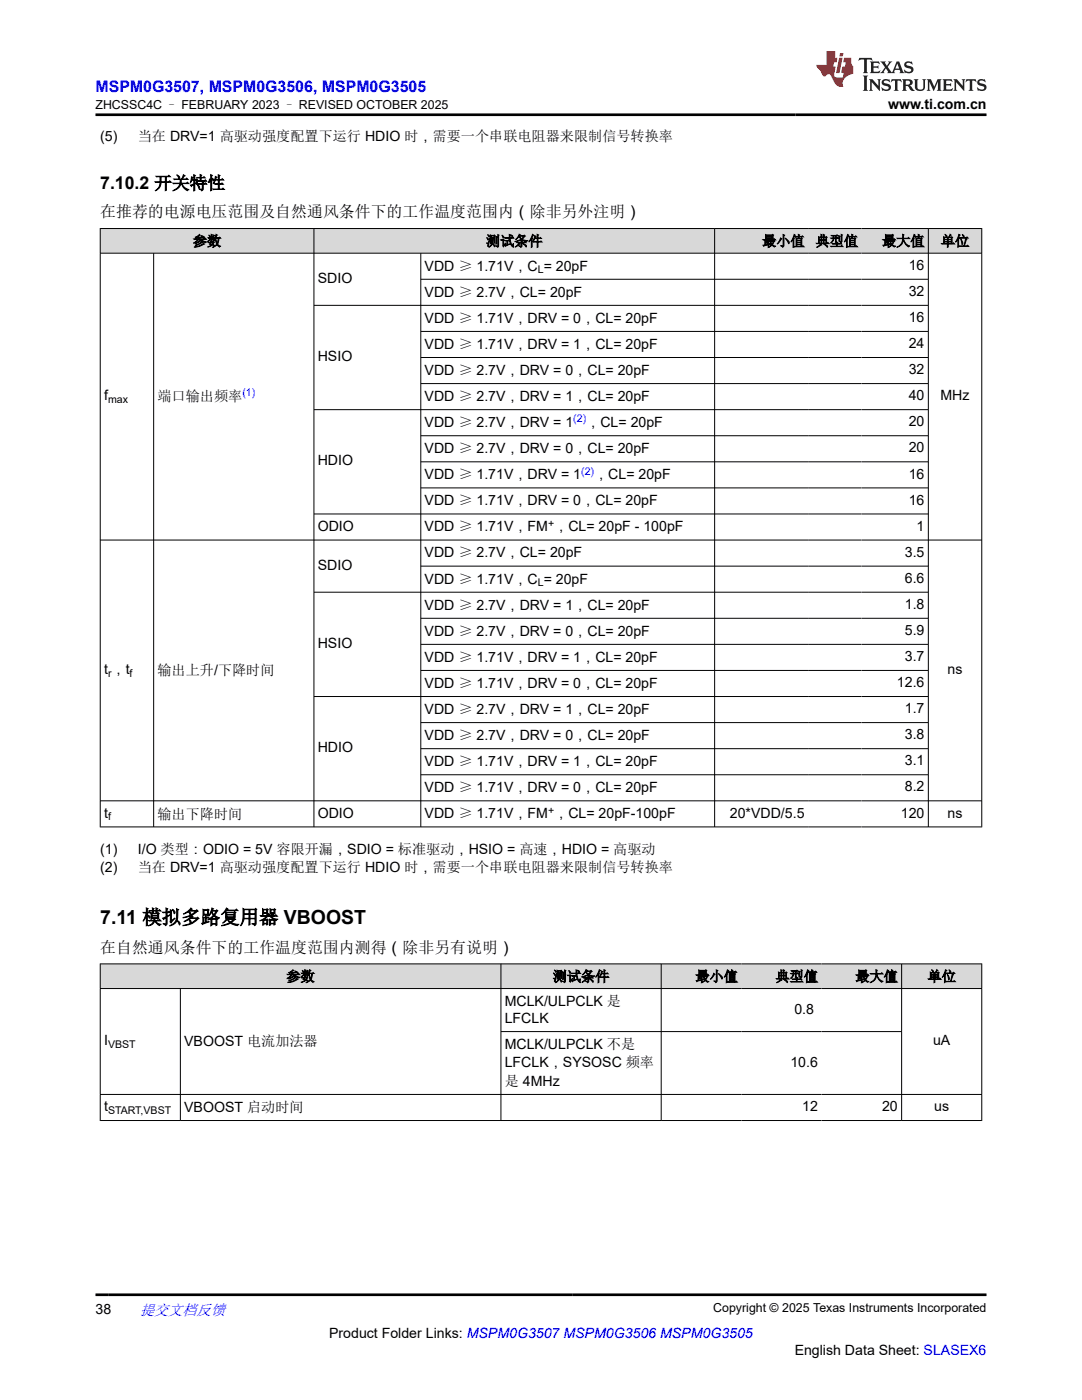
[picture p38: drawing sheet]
<svg xmlns="http://www.w3.org/2000/svg" width="216mm" height="279mm" viewBox="0 0 216 279" stroke-linecap="round" stroke-linejoin="round" font-family="sans-serif">
<defs><g id="words">
<text font-size="3.9" x="20" y="184.4">7.11 模拟多路复用器 VBOOST</text>
<text font-size="3.5" x="20" y="37.7">7.10.2 开关特性</text>
<text font-size="3.2" fill="#00f" x="19" y="18.3">MSPM0G3507, MSPM0G3506, MSPM0G3505</text>
<g font-size="3.2">
<text x="20" y="43.4">在推荐的电源电压范围及自然通风条件下的工作温度范围内（除非另外注明）</text>
<text x="20" y="190.2">在自然通风条件下的工作温度范围内测得（除非另有说明）</text>
</g>
<text font-size="3" fill="#00f" x="27.9" y="262.4">提交文档反馈</text>
<g font-size="2.8">
<text x="177.2" y="21.7">www.ti.com.cn</text>
<text x="20" y="28.1">(5)</text>
<text x="27.5" y="28.1">当在 DRV=1 高驱动强度配置下运行 HDIO 时，需要一个串联电阻器来限制信号转换率</text>
<text x="38.5" y="49.1">参数</text>
<text x="97" y="49.1">测试条件</text>
<text x="152.1" y="49.1">最小值</text>
<text x="162.7" y="49.1">典型值</text>
<text x="176" y="49.1">最大值</text>
<text x="181.3" y="53.9">16</text>
<text x="187.7" y="49.1">单位</text>
<text x="63.4" y="56.5">SDIO</text>
<text x="84.7" y="59.2">VDD ≥ 2.7V，CL= 20pF</text>
<text x="84.7" y="54">VDD ≥ 1.71V，C = 20pF</text>
<text x="181.3" y="59.1">32</text>
<text x="84.7" y="64.4">VDD ≥ 1.71V，DRV = 0，CL= 20pF</text>
<text x="181.3" y="64.3">16</text>
<text x="84.7" y="69.6">VDD ≥ 1.71V，DRV = 1，CL= 20pF</text>
<text x="181.3" y="69.5">24</text>
<text x="63.4" y="72.1">HSIO</text>
<text x="84.7" y="74.8">VDD ≥ 2.7V，DRV = 0，CL= 20pF</text>
<text x="181.3" y="74.7">32</text>
<text x="20.8" y="79.9">f</text>
<text x="31.4" y="80">端口输出频率</text>
<text x="84.7" y="80">VDD ≥ 2.7V，DRV = 1，CL= 20pF</text>
<text x="181.3" y="79.9">40</text>
<text x="187.7" y="79.9">MHz</text>
<text x="84.7" y="85.2">VDD ≥ 2.7V，DRV = 1</text>
<text x="117" y="85.2">，CL= 20pF</text>
<text x="181.3" y="85.1">20</text>
<text x="63.4" y="92.9">HDIO</text>
<text x="84.7" y="90.4">VDD ≥ 2.7V，DRV = 0，CL= 20pF</text>
<text x="84.7" y="95.6">VDD ≥ 1.71V，DRV = 1</text>
<text x="118.6" y="95.6">，CL= 20pF</text>
<text x="181.3" y="90.3">20</text>
<text x="181.3" y="95.5">16</text>
<text x="84.7" y="100.8">VDD ≥ 1.71V，DRV = 0，CL= 20pF</text>
<text x="181.3" y="100.7">16</text>
<text x="63.4" y="105.9">ODIO</text>
<text x="84.7" y="106">VDD ≥ 1.71V，FM ，CL= 20pF - 100pF</text>
<text x="182.9" y="105.9">1</text>
<text x="63.4" y="113.7">SDIO</text>
<text x="84.7" y="111.3">VDD ≥ 2.7V，CL= 20pF</text>
<text x="180.5" y="111.1">3.5</text>
<text x="84.7" y="116.5">VDD ≥ 1.71V，C = 20pF</text>
<text x="180.5" y="116.3">6.6</text>
<text x="84.7" y="121.7">VDD ≥ 2.7V，DRV = 1，CL= 20pF</text>
<text x="180.5" y="121.5">1.8</text>
<text x="63.4" y="129.3">HSIO</text>
<text x="84.7" y="126.9">VDD ≥ 2.7V，DRV = 0，CL= 20pF</text>
<text x="180.5" y="126.7">5.9</text>
<text x="180.5" y="131.9">3.7</text>
<text x="20.8" y="134.5">t ，t</text>
<text x="31.4" y="134.7">输出上升/下降时间</text>
<text x="84.7" y="132.1">VDD ≥ 1.71V，DRV = 1，CL= 20pF</text>
<text x="84.7" y="137.3">VDD ≥ 1.71V，DRV = 0，CL= 20pF</text>
<text x="179" y="137.1">12.6</text>
<text x="189.1" y="134.5">ns</text>
<text x="84.7" y="142.5">VDD ≥ 2.7V，DRV = 1，CL= 20pF</text>
<text x="180.5" y="142.3">1.7</text>
<text x="84.7" y="147.7">VDD ≥ 2.7V，DRV = 0，CL= 20pF</text>
<text x="180.5" y="147.5">3.8</text>
<text x="63.4" y="150.1">HDIO</text>
<text x="84.7" y="152.9">VDD ≥ 1.71V，DRV = 1，CL= 20pF</text>
<text x="180.5" y="152.7">3.1</text>
<text x="84.7" y="158.1">VDD ≥ 1.71V，DRV = 0，CL= 20pF</text>
<text x="180.5" y="158">8.2</text>
<text x="20.8" y="163.2">t</text>
<text x="31.4" y="163.4">输出下降时间</text>
<text x="63.4" y="163.2">ODIO</text>
<text x="84.7" y="163.3">VDD ≥ 1.71V，FM ，CL= 20pF-100pF</text>
<text x="145.6" y="163.2">20*VDD/5.5</text>
<text x="179.8" y="163.2">120</text>
<text x="189.1" y="163.2">ns</text>
<text x="20" y="170.4">(1)</text>
<text x="27.5" y="170.4">I/O 类型：ODIO = 5V 容限开漏，SDIO = 标准驱动，HSIO = 高速，HDIO = 高驱动</text>
<text x="20" y="174.1">(2)</text>
<text x="27.5" y="174.1">当在 DRV=1 高驱动强度配置下运行 HDIO 时，需要一个串联电阻器来限制信号转换率</text>
<text x="57.2" y="195.8">参数</text>
<text x="110.3" y="195.8">测试条件</text>
<text x="138.8" y="195.8">最小值</text>
<text x="154.7" y="195.8">典型值</text>
<text x="170.7" y="195.8">最大值</text>
<text x="185.1" y="195.8">单位</text>
<text x="100.7" y="200.8">MCLK/ULPCLK 是</text>
<text x="158.5" y="202.3">0.8</text>
<text x="20.8" y="208.6">I</text>
<text x="36.8" y="208.7">VBOOST 电流加法器</text>
<text x="100.7" y="204.1">LFCLK</text>
<text x="100.7" y="209.4">MCLK/ULPCLK 不是</text>
<text x="186.2" y="208.6">uA</text>
<text x="100.7" y="213">LFCLK，SYSOSC 频率</text>
<text x="157.7" y="212.9">10.6</text>
<text x="20.8" y="221.8">t</text>
<text x="36.8" y="221.9">VBOOST 启动时间</text>
<text x="100.7" y="216.7">是 4MHz</text>
<text x="160.1" y="221.8">12</text>
<text x="176" y="221.8">20</text>
<text x="186.4" y="221.8">us</text>
<text x="19" y="262.1">38</text>
<text x="65.7" y="266.9">Product Folder Links: MSPM0G3507 MSPM0G3506 MSPM0G3505</text>
<text x="158.6" y="270.3">English Data Sheet: SLASEX6</text>
</g>
<g font-size="2.5">
<text x="19" y="21.8">ZHCSSC4C – FEBRUARY 2023 – REVISED OCTOBER 2025</text>
<text x="142.3" y="261.8">Copyright © 2025 Texas Instruments Incorporated</text>
</g>
<g font-size="2.1">
<text x="107.3" y="54.6">L</text>
<text x="21.6" y="80.4">max</text>
<text x="109.4" y="105.1">+</text>
<text x="107.3" y="117">L</text>
<text x="21.6" y="135.1">r</text>
<text x="25.9" y="135.1">f</text>
<text x="21.6" y="163.7">f</text>
<text x="109.4" y="162.4">+</text>
<text x="21.6" y="209.1">VBST</text>
<text x="21.6" y="222.3">START,VBST</text>
</g>
<g font-size="2.1" fill="#00f">
<text x="48.4" y="79.1">(1)</text>
<text x="114.4" y="84.3">(2)</text>
<text x="116" y="94.7">(2)</text>
</g>
</g></defs>
<g fill="#d8d8d8">
<path d="M20 45.6h175.9v4.9h-175.9z" fill-rule="evenodd"/>
<path d="M20.1 45.7h42.5v4.8h-42.5z" fill-rule="evenodd"/>
<path d="M62.7 45.7h79.8v4.8h-79.8z" fill-rule="evenodd"/>
<path d="M142.7 45.7h18.6v4.8h-18.6z" fill-rule="evenodd"/>
<path d="M161.3 45.7h10.6v4.8h-10.6z" fill-rule="evenodd"/>
<path d="M171.9 45.7h13.3v4.8h-13.3z" fill-rule="evenodd"/>
<path d="M185.3 45.7h10.5v4.8h-10.5z" fill-rule="evenodd"/>
</g>
<g fill="none" stroke="#000" stroke-width=".2">
<path d="M19.9 45.6h176.1M19.9 50.5h176.1M20 45.5v119.6M30.7 50.5v114.6M62.6 45.5v119.6M84 50.5v114.6M84 55.7h101.3M142.6 45.5v119.6M185.2 45.5v119.6M195.9 45.5v119.6M62.6 60.9h122.7M84 66.1h101.3"/>
<path d="M84 71.3h101.3M84 76.6h101.3M84 87h101.3M84 92.2h101.3M84 97.4h101.3M185.3 81.8h-122.7M19.9 107.8h176.1M62.6 118.2h122.7M84 113h101.3M185.3 102.6h-122.7M84 123.4h101.3M84 128.6h101.3"/>
<path d="M84 133.8h101.3M185.3 139h-122.7M19.9 159.8h176.1M84 144.2h101.3M84 149.4h101.3M84 154.6h101.3M19.9 165h176.1"/>
</g>
<g fill="#d8d8d8">
<path d="M20 192.4h175.9v4.9h-175.9z" fill-rule="evenodd"/>
<path d="M20.1 192.4h79.8v4.8h-79.8z" fill-rule="evenodd"/>
<path d="M100 192.4h31.9v4.8h-31.9z" fill-rule="evenodd"/>
<path d="M132 192.4h15.9v4.8h-15.9z" fill-rule="evenodd"/>
<path d="M147.9 192.4h16v4.8h-16z" fill-rule="evenodd"/>
<path d="M163.9 192.4h15.9v4.8h-15.9z" fill-rule="evenodd"/>
<path d="M180 192.4h15.8v4.8h-15.8z" fill-rule="evenodd"/>
</g>
<path d="M19.9 192.4h176.1M19.9 197.3h176.1M20 192.3v31.4M36 197.3v26.4M100 192.3v31.4M131.9 192.3v31.4M179.9 192.3v31.4M195.9 192.3v31.4M19.9 218.4h176.1M100 205.9h80M19.9 223.6h176.1" fill="none" stroke="#000" stroke-width=".2"/>
<path d="M171.5 11.6l-.2 .5 .5-.2h.6v.1v2.2l-.2 .4h1l-.2-.4v-2.2v-.1h.5l.6 .2-.2-.5zM173.6 12.3l.2 .4v1.5l-.2 .4h1.9l.1-.6a1.08 1.08 0 0 1-1.3 .2v-.7h.6l.4 .2v-.7l-.4 .2h-.6v-.5l.2-.2a1 1 0 0 1 1 .3l-.1-.5zM175.7 12.3l.9 1.1-1 1.2h.9l-.2-.2 .5-.8 .4 .8-.2 .2h1.6l-.2-.2 .2-.5h.9l.1 .5-.1 .2h.9l-.2-.3-.8-2h-.5l-.9 2.2-.9-1.1 .9-1.1h-.8l.2 .2-.4 .6-.4-.6 .2-.2zM179 12.7l.4 1h-.7zM180.7 12.4a.65 .65 0 0 0-.2 .7 .65 .65 0 0 0 .6 .5l.6 .1 .1 .3a.79 .79 0 0 1-.7 .4 .79 .79 0 0 1-.7-.5l.1 .7 .2-.1a.93 .93 0 0 0 1.1 .1 .93 .93 0 0 0 .4-1 1.46 1.46 0 0 0-1.2-.6l-.1-.3a1.09 1.09 0 0 1 1.2 .2l-.2-.6-.1 .1-.5-.2zM172.2 15.1l.2 .4v2.2l-.2 .4h1l-.2-.4v-2.2l.2-.4zM173.4 15.8l.2 .4v1.5l-.2 .4h.8l-.3-.4 .1-1.3 1.6 1.8v-2l.2-.4h-.7l.1 .2 .1 1.1-1.2-1.3zM176.2 15.9a.65 .65 0 0 0-.2 .8 .65 .65 0 0 0 .6 .4l.6 .2 .1 .2a.79 .79 0 0 1-.7 .4 .79 .79 0 0 1-.7-.5l.1 .7 .2-.1a.93 .93 0 0 0 1.1 .1 .93 .93 0 0 0 .4-.9 1.46 1.46 0 0 0-1.2-.6l-.1-.4a1.09 1.09 0 0 1 1.2 .2l-.1-.6-.2 .1-.5-.1zM177.9 15.8l-.1 .6a.63 .63 0 0 1 .8-.3v1.6l-.3 .4h1l-.2-.4v-1.6a.66 .66 0 0 1 .8 .3l-.1-.6zM180 15.8l.2 .4v1.5l-.2 .4h1l-.2-.2-.1-.7h.5l.1 .2a.79 .79 0 0 0 1.2 .6l-1-.9a.61 .61 0 0 0 .6-.6 .61 .61 0 0 0-.5-.7zM180.8 16.1h.1a.47 .47 0 0 1 .5 .1 .47 .47 0 0 1 .1 .5l-.1 .1-.7 .1zM182.3 15.8l.2 .2a2.27 2.27 0 0 0 .4 2 1.04 1.04 0 0 0 1.7-.7v-1.3l.2-.2h-.8l.2 .4v1.1a.6 .6 0 0 1-.6 .6 .6 .6 0 0 1-.6-.6v-1.1l.3-.4zM184.9 15.8l.2 .4v1.5l-.2 .4h.8l-.3-.4v-1.4l.9 1.9 .9-1.9v1.4l-.3 .4h1l-.2-.4v-1.5l.2-.4h-.8l-.7 1.5-.6-1.5zM188.1 15.8l.2 .4v1.5l-.2 .4h1.9l.1-.6a1.09 1.09 0 0 1-1.3 .2v-.7h.6l.4 .2v-.6l-.4 .2h-.6v-.6l.2-.1a1.01 1.01 0 0 1 1 .3l-.1-.6zM190.2 15.8l.3 .4v1.5l-.3 .4h.8l-.2-.4v-1.3l1.6 1.8v-2l.2-.4h-.7l.2 .2v1.1l-1.2-1.3zM192.8 15.8l-.1 .6a.63 .63 0 0 1 .8-.3v1.6l-.3 .4h1l-.2-.4v-1.6a.66 .66 0 0 1 .8 .3l-.1-.6zM195.2 15.9a.65 .65 0 0 0-.2 .8 .65 .65 0 0 0 .6 .4l.6 .2 .2 .2a.79 .79 0 0 1-.7 .4 .79 .79 0 0 1-.7-.5l.1 .7 .2-.1a.93 .93 0 0 0 1 .1 .93 .93 0 0 0 .5-.9 1.46 1.46 0 0 0-1.3-.6v-.4a1.09 1.09 0 0 1 1.2 .2l-.2-.6-.2 .1-.5-.1z" fill="#231f20"/>
<path d="M164.9 10.2v2.8h-2l.1 .3 .8 1a.95 .95 0 0 0 1 .9 .59 .59 0 0 1 .5-.4 .59 .59 0 0 1 .5 .4l.4 .7a1.59 1.59 0 0 0 2.1 1.4 1.61 1.61 0 0 1 1-2.3l1-.3-.1-1.5a1.59 1.59 0 0 1-.3-1.7h-1.5l-.2 .9h.6l-.2 .9h-.5l-.2 1v.2l.4 .1-.1 .9h-.7a.73 .73 0 0 1-1-.7l.3-1.5h-.5l.1-.9h.5l.2-.9h-.5v-1.3zM167.4 11.5l-.6 3.1h.7l.6-3.1zM167.6 10.6l-.1 .6h.7l.1-.6z" fill="#ed1c24"/>
<path d="M19 22.9h177.8M19 258.4h177.8" fill="none" stroke="#000" stroke-width=".53"/>
<use href="#words"/>
</svg>
